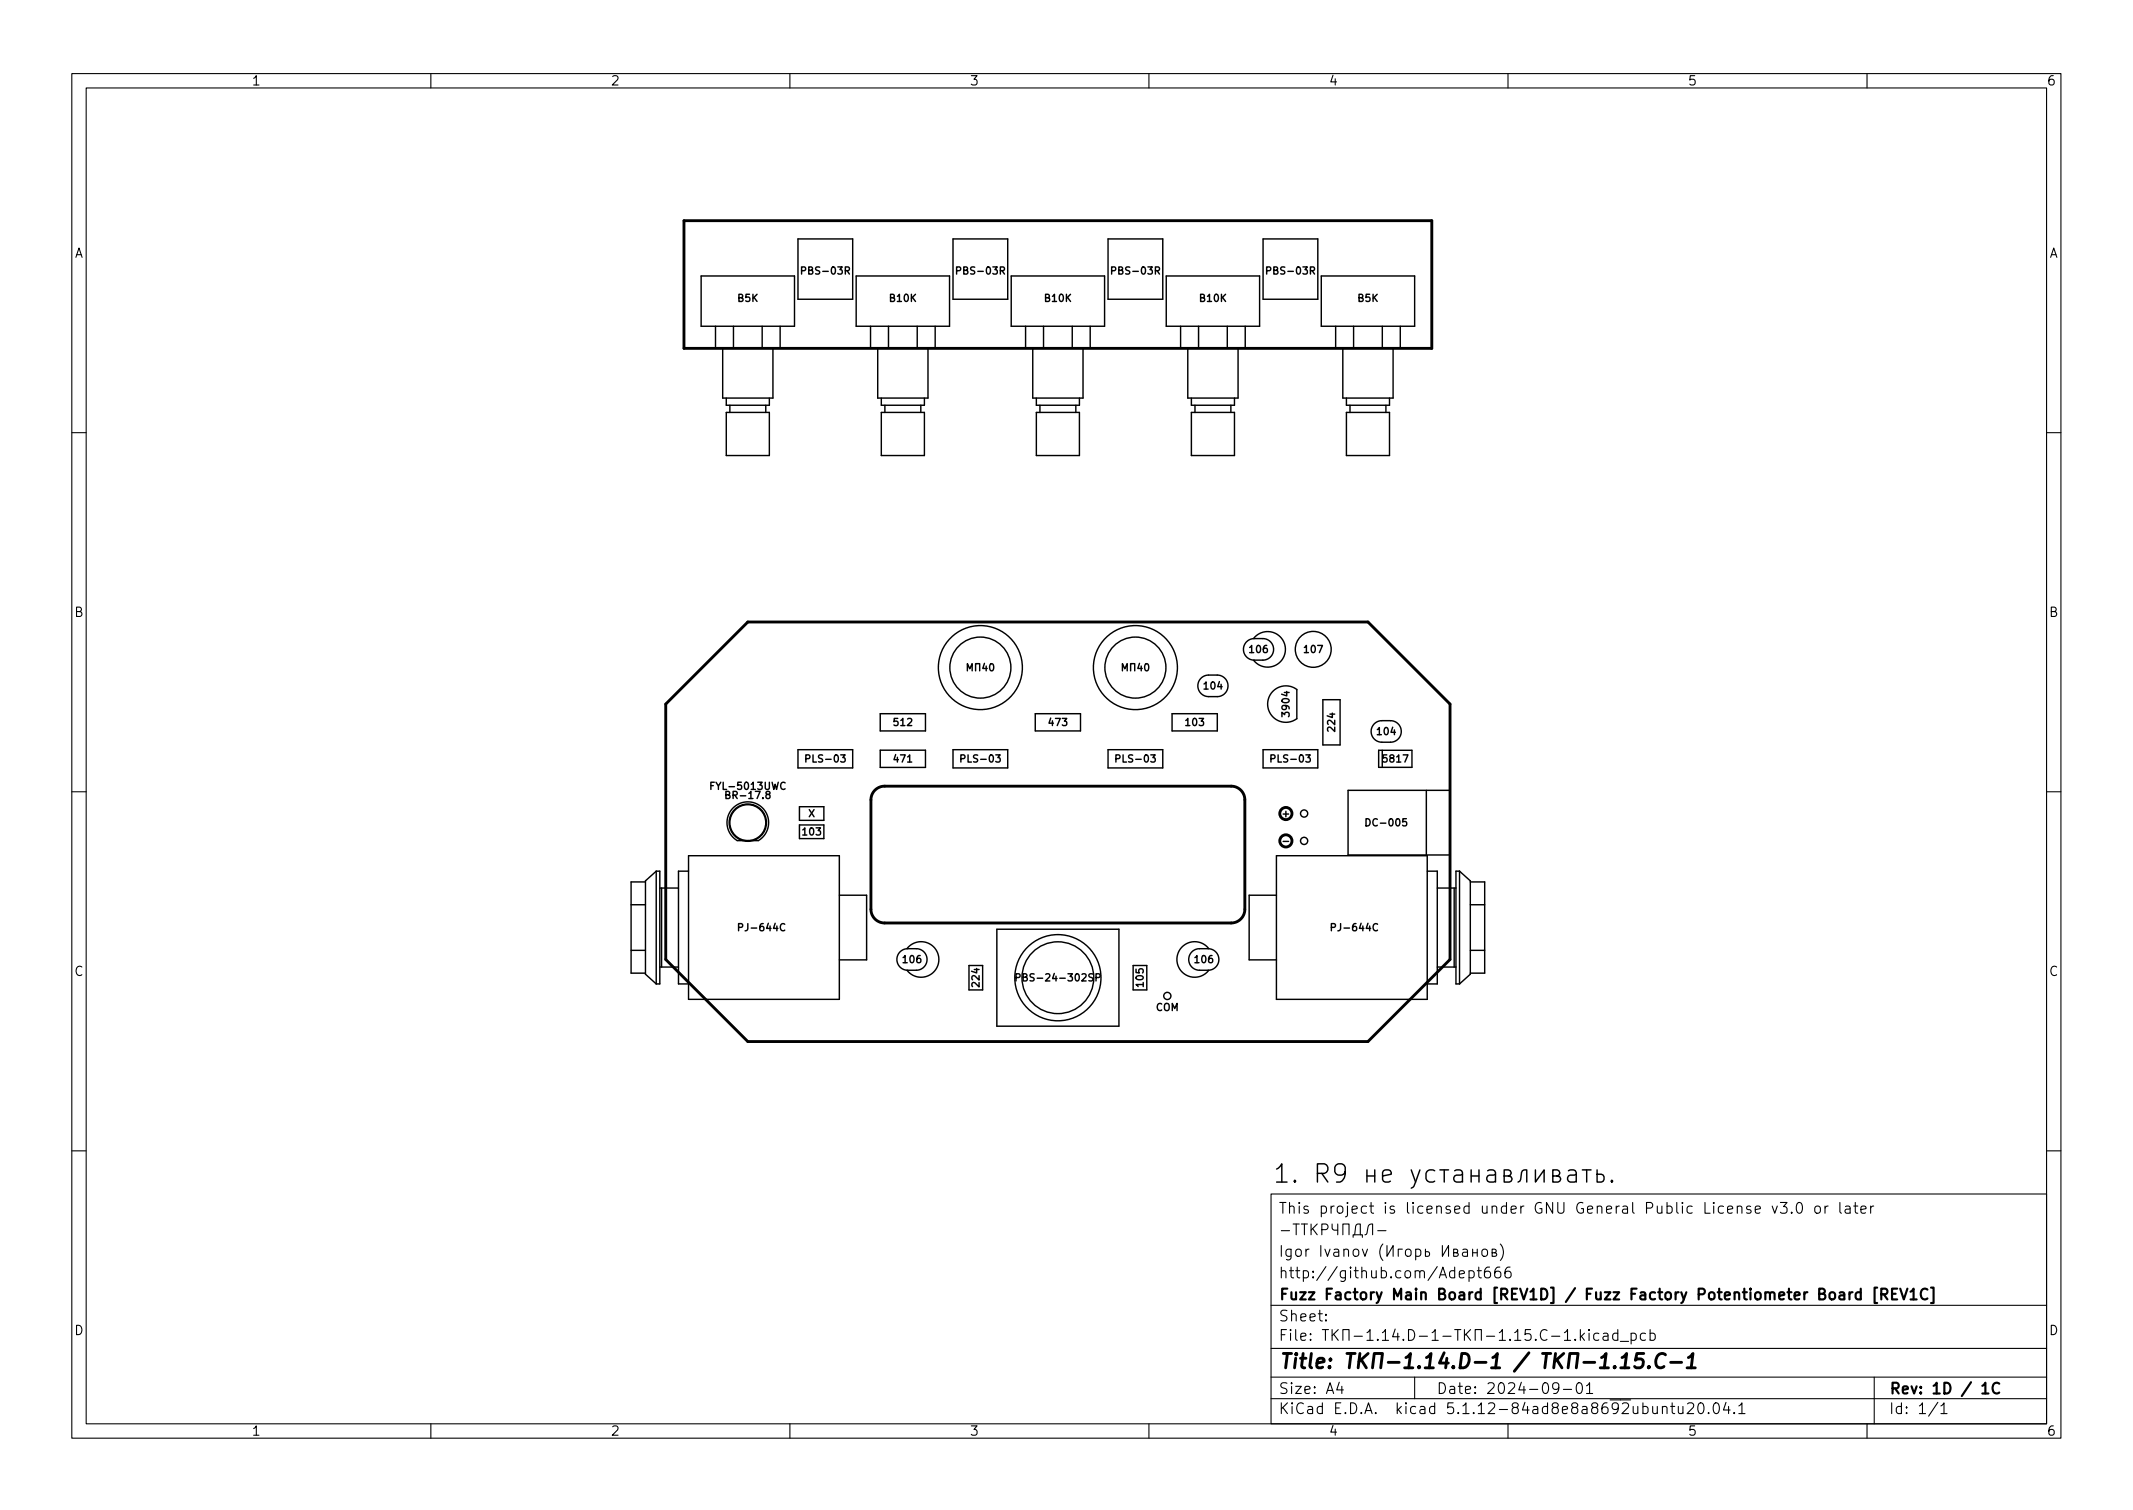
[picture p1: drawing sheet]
<svg xmlns="http://www.w3.org/2000/svg" width="297mm" height="210mm" viewBox="0 0 297 210" stroke-linecap="round" stroke-linejoin="round" font-family="sans-serif">
<defs><g id="words">
<text font-size="3.5" x="177.2" y="164.7">1. R9 .</text>
<text font-size="2.8" x="178" y="190.6">Title: -1.14.D-1 / -1.15.C-1</text>
<g font-size="2.1">
<text x="178" y="169">This project is licensed under GNU General Public License v3.0 or later</text>
<text x="178" y="178">http://github.com/Adept666</text>
<text x="178" y="175">Igor Ivanov ( )</text>
<text x="178" y="184">Sheet:</text>
<text x="178" y="181">Fuzz Factory Main Board [REV1D] / Fuzz Factory Potentiometer Board [REV1C]</text>
<text x="178" y="186.7">File: -1.14.D-1--1.15.C-1.kicad_pcb</text>
<text x="178" y="196.9">KiCad E.D.A. kicad 5.1.12-84ad8e8a8692ubuntu20.04.1</text>
<text x="178" y="194.1">Size: A4</text>
<text x="200" y="194.1">Date: 2024-09-01</text>
<text x="263" y="194.1">Rev: 1D / 1C</text>
<text x="263" y="196.9">Id: 1/1</text>
</g>
<g font-size="1.8">
<text x="35" y="11.9">1</text>
<text x="85" y="11.9">2</text>
<text x="135" y="11.9">3</text>
<text x="185" y="11.9">4</text>
<text x="235" y="11.9">5</text>
<text x="285" y="11.9">6</text>
<text x="10.3" y="35.9">A</text>
<text x="285.3" y="35.9">A</text>
<text x="10.3" y="85.9">B</text>
<text x="285.3" y="85.9">B</text>
<text x="10.3" y="135.9">C</text>
<text x="285.3" y="135.9">C</text>
<text x="10.3" y="185.9">D</text>
<text x="285.3" y="185.9">D</text>
<text x="35" y="199.9">1</text>
<text x="85" y="199.9">2</text>
<text x="135" y="199.9">3</text>
<text x="185" y="199.9">4</text>
<text x="235" y="199.9">5</text>
<text x="285" y="199.9">6</text>
</g>
<g font-size="1.4">
<text x="112" y="38.2">PBS-03R</text>
<text x="133.6" y="38.2">PBS-03R</text>
<text x="155.2" y="38.2">PBS-03R</text>
<text x="176.8" y="38.2">PBS-03R</text>
<text x="102.7" y="42">B5K</text>
<text x="123.9" y="42">B10K</text>
<text x="145.5" y="42">B10K</text>
<text x="167.1" y="42">B10K</text>
<text x="189.1" y="42">B5K</text>
<text x="135.8" y="93.5">40</text>
<text x="157.3" y="93.5">40</text>
<text x="167.7" y="96">104</text>
<text x="174.1" y="90.9">106</text>
<text x="181.7" y="90.9">107</text>
<text x="124.6" y="101.1">512</text>
<text x="146.2" y="101.1">473</text>
<text x="165.2" y="101.1">103</text>
<text x="179.6" y="99.6" transform="rotate(-90 179.6 99.6)">3904</text>
<text x="185.9" y="101.7" transform="rotate(-90 185.9 101.7)">224</text>
<text x="112.6" y="106.2">PLS-03</text>
<text x="124.6" y="106.2">471</text>
<text x="134.2" y="106.2">PLS-03</text>
<text x="155.8" y="106.2">PLS-03</text>
<text x="177.3" y="106.2">PLS-03</text>
<text x="191.9" y="102.3">104</text>
<text x="192.8" y="106.2">5817</text>
<text x="99.4" y="110">FYL-5013UWC</text>
<text x="101.5" y="111.2">BR-17.8</text>
<text x="112.6" y="113.8">X</text>
<text x="178.7" y="113.8">+</text>
<text x="111.9" y="116.3">103</text>
<text x="178.8" y="117.6">-</text>
<text x="190.6" y="115">DC-005</text>
<text x="103.3" y="129.7">PJ-644C</text>
<text x="185.8" y="129.7">PJ-644C</text>
<text x="125.8" y="134.1">106</text>
<text x="136.4" y="137.3" transform="rotate(-90 136.4 137.3)">224</text>
<text x="142.6" y="136.6">PBS-24-302SP</text>
<text x="159.3" y="137.3" transform="rotate(-90 159.3 137.3)">105</text>
<text x="166.5" y="134.1">106</text>
<text x="160.9" y="140.8">COM</text>
</g>
</g></defs>
<g fill="none" stroke="#000" stroke-width=".15">
<path d="M10 10.2h277v190.1h-277zM12 12.2h273v186.1h-273zM60 10.2v2M110 10.2v2M160 10.2v2M210 10.2v2M260 10.2v2M10 60.2h2M285 60.2h2M10 110.2h2M285 110.2h2M10 160.2h2"/>
<path d="M177 166.3h108v32h-108zM178.4 171.4h1.2M180.1 170.4h.8M180.5 170.4v1.5M181.2 170.4h.9M181.6 170.4v1.5M182.6 170.4v1.5M182.8 171.1l.6 .8M183.4 170.4l-.8 .9M184.1 171.2h.5a.41 .41 0 0 0 .3-.4 .41 .41 0 0 0-.3-.4h-.5v1.5M185.5 170.4l.1 .7 .2 .2h.5M186.3 170.4v1.5"/>
<path d="M187 171.9v-1.5h.9v1.5M188.4 172.3v-.4h1.3v.4M188.6 171.9l.2-1.2 .3-.3h.3v1.5M190.1 171.9h.2l.1-.2 .1-.8a.51 .51 0 0 1 .6-.5v1.5M191.9 171.4h1.1M192.6 173.2a1.72 1.72 0 0 0 0 2.3M193.1 173.4v1.5l.9-1.5v1.5M195.3 173.9h-.6v1M195.9 174a.41 .41 0 0 1 .6 .2v.4a.41 .41 0 0 1-.4 .3 .41 .41 0 0 1-.4-.3v-.4zM197.1 174l.5-.1 .3 .3v.4l-.2 .3h-.1h-.5M197.1 173.9v1.5M198.5 173.9v1h.5l.1-.2-.1-.3-.5-.1"/>
<path d="M200.9 173.4v1.5l.8-1.5v1.5M202.4 174.4h.5l.1-.2-.1-.2-.5-.1v1h.5h.1l.1-.3-.1-.1-.2-.1M203.2 177.4l.7-.1v-.3l-.5-.1-.2 .2 .1 .8h.1h.5M203.7 174l.2-.1 .4 .1 .1 .9M204.4 174.3l-.5 .1a.29 .29 0 0 0-.3 .2 .29 .29 0 0 0 .3 .3h.5M204.6 177l.4-.1 .3 .3v.4l-.2 .3h-.1h-.4M204.6 176.9v1.5M205.1 174.4h.6M205.1 173.9v1M205.7 176.9h.6M205.7 173.9v1M205.9 176.4v1.3l.1 .2h.3"/>
<path d="M206.5 174a.41 .41 0 0 1 .6 .2v.4a.41 .41 0 0 1-.3 .3 .41 .41 0 0 1-.4-.3v-.4zM207.4 176.4a.59 .59 0 0 0-.7 .7v.5l.2 .3h.4l.2-.1 .1-.5-.2-.2-.4-.1-.3 .3M207.8 174.4h.5l.1-.2-.1-.2-.5-.1v1h.4h.2v-.3v-.1l-.3-.1M208.9 176.4a.59 .59 0 0 0-.8 .7v.5l.2 .3h.4l.2-.1 .1-.5-.1-.2-.5-.1-.3 .3M208.9 173.2a1.72 1.72 0 0 1 0 2.3M210.3 176.4a.59 .59 0 0 0-.7 .7v.5l.1 .3h.4l.3-.1v-.5l-.1-.2-.4-.1-.3 .3M244.4 168.4l.7-.1v-.3l-.5-.1-.2 .2 .1 .8h.1h.5M246.8 167.9l.3 1 .4-1M247.9 167.4h1l-.5 .6a.41 .41 0 0 1 .5 .3v.3l-.2 .3h-.6l-.2-.1M249.5 168.8l.1 .1h-.1h-.1l.1-.1v.1M250.3 167.6a.36 .36 0 0 1 .4-.2 .36 .36 0 0 1 .2 .3 .77 .77 0 0 1-.4 1.2 .91 .91 0 0 1-.2-1.3zM252.9 168a.41 .41 0 0 1 .6 .2v.4a.41 .41 0 0 1-.4 .3 .41 .41 0 0 1-.4-.3v-.4z"/>
<path d="M254.1 167.9v1M254.6 167.9l-.3 .1-.2 .2M256.2 167.4v1.3l.2 .2M257 168l.1-.1 .5 .1v.9M257.6 168.3l-.5 .1a.29 .29 0 0 0-.2 .2 .29 .29 0 0 0 .2 .3h.5M258.1 167.9h.6M258.4 167.4v1.3v.2h.3M259.1 168.4l.8-.1-.1-.3-.4-.1-.3 .2 .1 .8h.2h.4M260.5 167.9v1M260.9 167.9l-.3 .1-.1 .2M285 160.2h2M60 198.3v2"/>
<path d="M110 198.3v2M160 198.3v2M177 194.8h108M177 191.8h108M177 187.8h108M177 181.8h108M184.6 183.8l.1 .1h-.1v-.1v.1M184.6 183l.1 .1h-.1v-.1v.1M186.5 192.5l-.4 1h1M186.9 193v1M197 191.8v3M210 198.3v2"/>
<path d="M210.9 185.6l.5-.5v1.5M210.9 186.6h.9M213.1 185.1h-.7v.7l.2-.1 .5 .1 .1 .2-.1 .5-.2 .1h-.3l-.2-.1M213.9 186.5v.1h-.1l.1-.1v.1M215.4 185.3a.6 .6 0 0 0-.7 0 .6 .6 0 0 0-.2 .7 .56 .56 0 0 0 .3 .6 .56 .56 0 0 0 .6-.1M216.1 186.1h1.1M217.1 193.2l-.3 .3-.4-.1-.2-.2v-.4l.2-.2 .4-.1 .2 .2a.99 .99 0 0 1-.4 1.3h-.2M217.7 193.5h1.2M217.9 185.6l.4-.5v1.5M217.9 186.6h.8M219.4 186.5v.1h-.1l.1-.1v.1M219.6 192.7a.36 .36 0 0 1 .4-.2 .36 .36 0 0 1 .3 .3 .77 .77 0 0 1-.4 1.2 .91 .91 0 0 1-.3-1.3z"/>
<path d="M220.1 185.1v1.5M220.2 186.1l.4 .5M220.6 185.6l-.5 .6M220.9 193l.5-.5v1.5M220.9 194h.9M221.3 185.1l-.1 .1 .1 .1 .1-.1-.1-.1v.2M221.3 185.6v1M222.6 185.7l-.4-.1-.3 .3v.4l.2 .3h.1h.4M223.3 185.7l.1-.1 .5 .1v.9M223.9 186l-.5 .1a.29 .29 0 0 0-.2 .2 .29 .29 0 0 0 .2 .3h.5M225.3 185.7l-.4-.1-.3 .3v.4l.1 .3h.2h.4M225.3 185.1v1.5"/>
<path d="M225.6 186.8h1.2M227.1 185.7l.5-.1 .3 .3v.4l-.2 .3h-.1h-.5M227.1 185.6v1.5M229.1 185.7l-.4-.1-.3 .3v.4l.2 .3h.1h.4M229.8 185.7l.4-.1 .3 .3v.4l-.1 .3h-.2h-.4M229.8 185.1v1.5M231.5 196a.37 .37 0 0 1 .6 0v.8M231.5 195.8v1M232.6 195.8h.6M232.9 195.3v1.3v.2h.3M233.7 195.8l.1 1a.41 .41 0 0 0 .6-.1M234.4 195.8v1"/>
<path d="M235 195.5l.2-.2 .5 .1a.41 .41 0 0 1 .1 .6l-.9 .8h1M236.6 195.5a.36 .36 0 0 1 .3-.2 .36 .36 0 0 1 .3 .3 .77 .77 0 0 1-.4 1.2 .91 .91 0 0 1-.2-1.3zM237.9 196.7l.1 .1h-.1v-.1v.1M238.8 195.4a.36 .36 0 0 1 .6 .2 .77 .77 0 0 1-.5 1.2 1 1 0 0 1-.1-1.4zM240.4 195.3l-.4 1h.9M240.7 195.8v1M241.5 196.7l.1 .1h-.1h-.1l.1-.1v.1M242.1 195.8l.5-.5v1.5M242.1 196.8h.9M260 198.3v2M261 191.8v6.5M269.9 195.3l-1.3 1.9"/>
<path d="M270.3 195.8l.4-.5v1.5M270.3 196.8h.8"/>
</g>
<g fill="none" stroke="#000" stroke-width=".3">
<path d="M257.6 179.9v1M258 179.9l-.3 .1-.1 .2M259.1 179.4v1.5M261.4 179.3h-.3v2.1h.3M264.2 179.4h-.7v1.5h.7M264.6 179.4l.5 1.5 .5-1.5M266.1 179.9l.4-.5v1.5M268.4 179.6a.6 .6 0 0 0-.7 0 .6 .6 0 0 0-.2 .7 .56 .56 0 0 0 .3 .6 .56 .56 0 0 0 .6-.1M268.9 179.3h.4v2.1h-.4M259.1 180l-.4-.1-.3 .3v.4l.2 .3h.1h.4M262 180.2h.6a.41 .41 0 0 0 .3-.4 .41 .41 0 0 0-.3-.4h-.6v1.5M262.3 180.2l.5 .7"/>
<path d="M263.5 180.1h.5M266.1 180.9h.8M276.1 193l.4-.5v1.5M276.1 194h.8M278.4 192.7a.6 .6 0 0 0-.7 0 .6 .6 0 0 0-.2 .7 .56 .56 0 0 0 .3 .6 .56 .56 0 0 0 .6-.1"/>
</g>
<g fill="none" stroke="#000" stroke-width=".4">
<path d="M95.2 30.7h104.2v17.8h-104.2zM92.7 98l11.4-11.4h86.4l11.4 11.4v35.6l-11.4 11.4h-86.4l-11.4-11.4zM121.8 110a1.9 1.9 0 0 1 1.4-.5h48.2a1.91 1.91 0 0 1 2 1.9v15.2a1.91 1.91 0 0 1-2 1.9h-48.2a1.91 1.91 0 0 1-1.9-1.9v-15.2a1.9 1.9 0 0 1 .5-1.4zM212.9 188.4l-2 2.5M214.8 188.5h1.2M215.4 188.5l-.3 2M216.6 188.5l-.2 2M216.8 189.3l.7 1.2M217.8 188.5l-1.3 1.1M218.4 190.5l.2-2h1.2l-.3 2M220.6 189.7h1.5M222.8 190.5h1.2"/>
<path d="M223 189l.7-.5-.3 2M224.9 190.3l.1 .1-.2 .1v-.1l.1-.1-.1 .2M225.7 190.5h1.1M225.9 189l.6-.5-.2 2M228.9 188.5h-.9l-.3 .9 .3-.2 .7 .1 .2 .3-.2 .7-.3 .2h-.5l-.3-.2M229.6 190.3l.1 .1-.1 .1-.1-.1 .1-.1v.2M231.9 188.7a.8 .8 0 0 0-.9-.2 .8 .8 0 0 0-.4 .8 .76 .76 0 0 0 .1 .9 .76 .76 0 0 0 .9 .2l.1-.1M232.7 189.7h1.5M234.9 190.5h1.2M235.1 189l.7-.5-.3 2"/>
<circle cx="179.1" cy="113.3" r=".85"/>
<circle cx="179.1" cy="117.1" r=".85"/>
</g>
<g fill="none" stroke="#000" stroke-width=".2">
<path d="M97.6 38.4h13v7h-13zM111.1 33.3h7.6v8.4h-7.6zM119.2 38.4h13v7h-13zM132.7 33.3h7.6v8.4h-7.6zM140.8 38.4h13v7h-13zM154.3 33.3h7.6v8.4h-7.6zM162.4 38.4h13v7h-13zM175.9 33.3h7.6v8.4h-7.6zM184 38.4h13v7h-13zM99.6 45.4v3h9v-3M100.6 48.4v7h7v-7M101.1 57.4h6v6h-6z"/>
<path d="M101.1 55.4v1h6v-1M101.6 56.4v1M102.1 45.4v3M106.1 45.4v3M106.6 56.4v1M121.2 45.4v3h9v-3M122.2 48.4v7h7v-7M122.7 57.4h6v6h-6zM122.7 55.4v1h6v-1M123.2 56.4v1M123.7 45.4v3M127.7 45.4v3"/>
<path d="M128.2 56.4v1M142.8 45.4v3h9v-3M143.8 48.4v7h7v-7M144.3 57.4h6v6h-6zM144.3 55.4v1h6v-1M144.8 56.4v1M145.3 45.4v3M149.3 45.4v3M149.8 56.4v1M164.4 45.4v3h9v-3M165.4 48.4v7h7v-7M165.9 57.4h6v6h-6z"/>
<path d="M165.9 55.4v1h6v-1M166.4 56.4v1M166.9 45.4v3M170.9 45.4v3M171.4 56.4v1M186 45.4v3h9v-3M187 48.4v7h7v-7M187.5 57.4h6v6h-6zM187.5 55.4v1h6v-1M188 56.4v1M188.5 45.4v3M192.5 45.4v3"/>
<path d="M193 56.4v1M122.6 99.4h6.3v2.4h-6.3zM134.7 93.4v-1l.3 .7 .4-.7v1M138 92.5v-.1a.53 .53 0 0 1 .4 .5 .53 .53 0 0 1-.4 .5 .67 .67 0 0 1 0-.9zM144.2 99.4h6.3v2.4h-6.3zM156.3 93.4v-1l.3 .7 .4-.7v1M159.5 92.5l.1-.1a.53 .53 0 0 1 .4 .5 .53 .53 0 0 1-.4 .5 .67 .67 0 0 1-.1-.9zM163.2 99.4h6.3v2.4h-6.3zM167.2 94.4l.8-.4h1.5a1.5 1.5 0 0 1 1.5 1.5 1.5 1.5 0 0 1-1.5 1.5h-1.2a1.5 1.5 0 0 1-1.4-.9 1.5 1.5 0 0 1 .3-1.7zM173.6 89.4l.8-.5h1.5a1.5 1.5 0 0 1 1.5 1.5 1.5 1.5 0 0 1-1.5 1.5h-1.2a1.5 1.5 0 0 1-1.4-.9 1.5 1.5 0 0 1 .3-1.6zM174.6 88.9a2.48 2.48 0 0 1 3.6-.3 2.48 2.48 0 0 1 0 3.6 2.48 2.48 0 0 1-3.6-.3M177.3 96.2a2.54 2.54 0 0 1 3.3-.2v4.1a2.54 2.54 0 0 1-3.5-.4 2.54 2.54 0 0 1 .2-3.5z"/>
<path d="M184.2 97.4h2.4v6.3h-2.4zM95.9 119.2h21v20h-21zM99 109.4h.3M99.5 108.9h-.5v1M101.1 110.7l.4-.1 .1-.1v-.2l-.5-.1v1h.4l.1-.1 .1-.2-.3-.2M102.1 112.5a2.9 2.9 0 0 1 4.3 .3 2.9 2.9 0 0 1-.8 4.2h-2.9a2.9 2.9 0 0 1-.6-4.5zM106.9 110.6l-.2-.2v-.1l.2-.1h.2l.1 .2v.1l-.4 .2-.1 .1v.2l.2 .2 .2-.1 .1-.1v-.2l-.2-.2M111.1 104.4h7.6v2.5h-7.6zM111.3 112.3h3.4v1.9h-3.4zM111.3 114.9h3.4v1.9h-3.4zM122.6 104.5h6.3v2.4h-6.3zM132.7 104.4h7.6v2.5h-7.6z"/>
<path d="M154.3 104.4h7.6v2.5h-7.6zM175.9 104.4h7.6v2.5h-7.6zM177.8 119.2h21v20h-21zM187.7 110h14.2v9h-14.2zM190.2 114a.51 .51 0 0 1 .6 .5 .51 .51 0 0 1-.6 .5zM191.4 100.8l.8-.4 1.4-.1a1.5 1.5 0 0 1 1.5 1.5 1.5 1.5 0 0 1-1.5 1.5h-1.2a1.5 1.5 0 0 1-1.3-.9 1.5 1.5 0 0 1 .3-1.6zM192 104.5h4.6v2.3h-4.6zM192.5 104.5v2.3M195.8 114h-.4l-.1 .5 .2-.1h.3l.1 .2-.1 .3-.1 .1-.4-.1M198.6 110v9M87.9 132.3h2M87.9 126h2"/>
<path d="M89.9 122.8h-2v12.7h2M91.4 121.3l-1.5 1.4v13l1.5 1.3M91.4 121.3h.5v15.7h-.5M91.4 121.3v15.7M91.9 134.7h2.6M91.9 123.7h2.6M92.1 123.7v11M95.9 121.3h-1.4v15.7h1.4M102.9 129.1h.4l.1-.2v-.2l-.5-.1v1M109.3 128.7a.47 .47 0 0 0-.7 .3 .47 .47 0 0 0 .5 .6l.2-.1M116.9 124.7h3.8v9h-3.8M125.3 132.5l.8-.4h1.5a1.5 1.5 0 0 1 1.5 1.5 1.5 1.5 0 0 1-1.5 1.5h-1.2a1.5 1.5 0 0 1-1.4-.9 1.5 1.5 0 0 1 .3-1.7z"/>
<path d="M126.3 132.1a2.48 2.48 0 0 1 3.6-.3 2.48 2.48 0 0 1 0 3.6 2.48 2.48 0 0 1-3.6-.3M134.9 134.4h1.9v3.4h-1.9zM138.8 129.4h17v13.5h-17zM141.5 136.1h.5l.1-.2-.1-.2-.5-.1v1M152.6 136.1h.5l.1-.2v-.2l-.6-.1v1M157.8 134.4h1.9v3.4h-1.9zM166 132.5l.8-.4h1.4a1.5 1.5 0 0 1 1.5 1.5 1.5 1.5 0 0 1-1.5 1.5h-1.2a1.5 1.5 0 0 1-1.3-.9 1.5 1.5 0 0 1 .3-1.7zM168.3 132.1a2.48 2.48 0 0 0-3.6-.3 2.48 2.48 0 0 0 0 3.6 2.48 2.48 0 0 0 3.6-.3M177.8 124.7h-3.8v9h3.8M185.4 129.1h.5l.1-.2-.1-.2-.5-.1v1M191.8 128.7a.47 .47 0 0 0-.6 .3 .47 .47 0 0 0 .4 .6l.2-.1M198.8 121.3h1.4v15.7h-1.4"/>
<path d="M200.2 134.7h2.6M200.2 123.7h2.6M202.5 123.7v11M203.3 121.3h-.5v15.7h.5M203.3 121.3l1.5 1.4v13l-1.5 1.3M203.3 121.3v15.7M204.8 122.8h2v12.7h-2M204.8 132.3h2M204.8 126h2M190.4 163.7h1M190.4 162.9v1.7M191.4 162.9v1.7"/>
<path d="M192.5 163.7l1.2-.2-.1-.5-.2-.1h-.5l-.2 .1-.2 .3v.9l.2 .3 .2 .1h.5l.2-.1M196.5 162.9l.6 1.7M197.7 162.9l-.8 2.3-.4 .2M199.8 163l-.2-.1h-.5l-.3 .1-.2 .4v.7l.2 .4 .3 .1h.5l.2-.1M200.5 162.9h1.2M201.1 162.9v1.7M202.6 163l.2-.1h.5l.2 .1 .2 .3v1.3M203.7 163.5l-.3 .1h-.6a.5 .5 0 0 0-.4 .5 .5 .5 0 0 0 .4 .5h.6l.3-.1M204.9 163.7h1.1M204.9 162.9v1.7M206 162.9v1.7M207.2 163l.2-.1h.5l.2 .1 .2 .3v1.3"/>
<path d="M208.3 163.5l-.3 .1h-.6a.5 .5 0 0 0-.4 .5 .5 .5 0 0 0 .4 .5h.6l.3-.1M209.5 163.7h.6l.2-.1 .1-.2-.1-.4-.2-.1h-.6v1.7h.7l.2-.1 .2-.4-.2-.2-.3-.2M211.4 164.6l.2-.1 .2-.3 .1-.9 .1-.3 .3-.1h.3v1.7M213.8 162.9v1.7l1.2-1.7v1.7M216.2 163.7h.6l.3-.1 .1-.2-.1-.4-.3-.1h-.6v1.7h.8l.2-.1 .1-.4-.1-.2-.4-.2M218.4 163l.3-.1h.4l.3 .1 .1 .3v1.3M219.5 163.5l-.2 .1h-.6a.5 .5 0 0 0-.4 .5 .5 .5 0 0 0 .4 .5h.6l.2-.1M220.4 162.9h1.2M221 162.9v1.7M222.4 162.9v1.7h.6l.3-.1 .1-.3v-.3l-.1-.3-.3-.1h-.6M224.5 164.4l.1 .1-.1 .1-.2-.1 .2-.1v.2"/>
<circle cx="136.5" cy="93" r="5.8"/>
<circle cx="136.5" cy="93" r="4.2"/>
<circle cx="158.1" cy="93" r="5.8"/>
<circle cx="158.1" cy="93" r="4.2"/>
<circle cx="182.9" cy="90.4" r="2.5"/>
<circle cx="104.1" cy="114.5" r="2.5"/>
<circle cx="104.1" cy="114.5" r="2.6"/>
<circle cx="181.6" cy="113.3" r=".5"/>
<circle cx="181.6" cy="117.1" r=".5"/>
<circle cx="147.3" cy="136.1" r="6"/>
<circle cx="147.3" cy="136.1" r="5"/>
<circle cx="162.6" cy="138.7" r=".5"/>
</g>
<use href="#words"/>
</svg>
